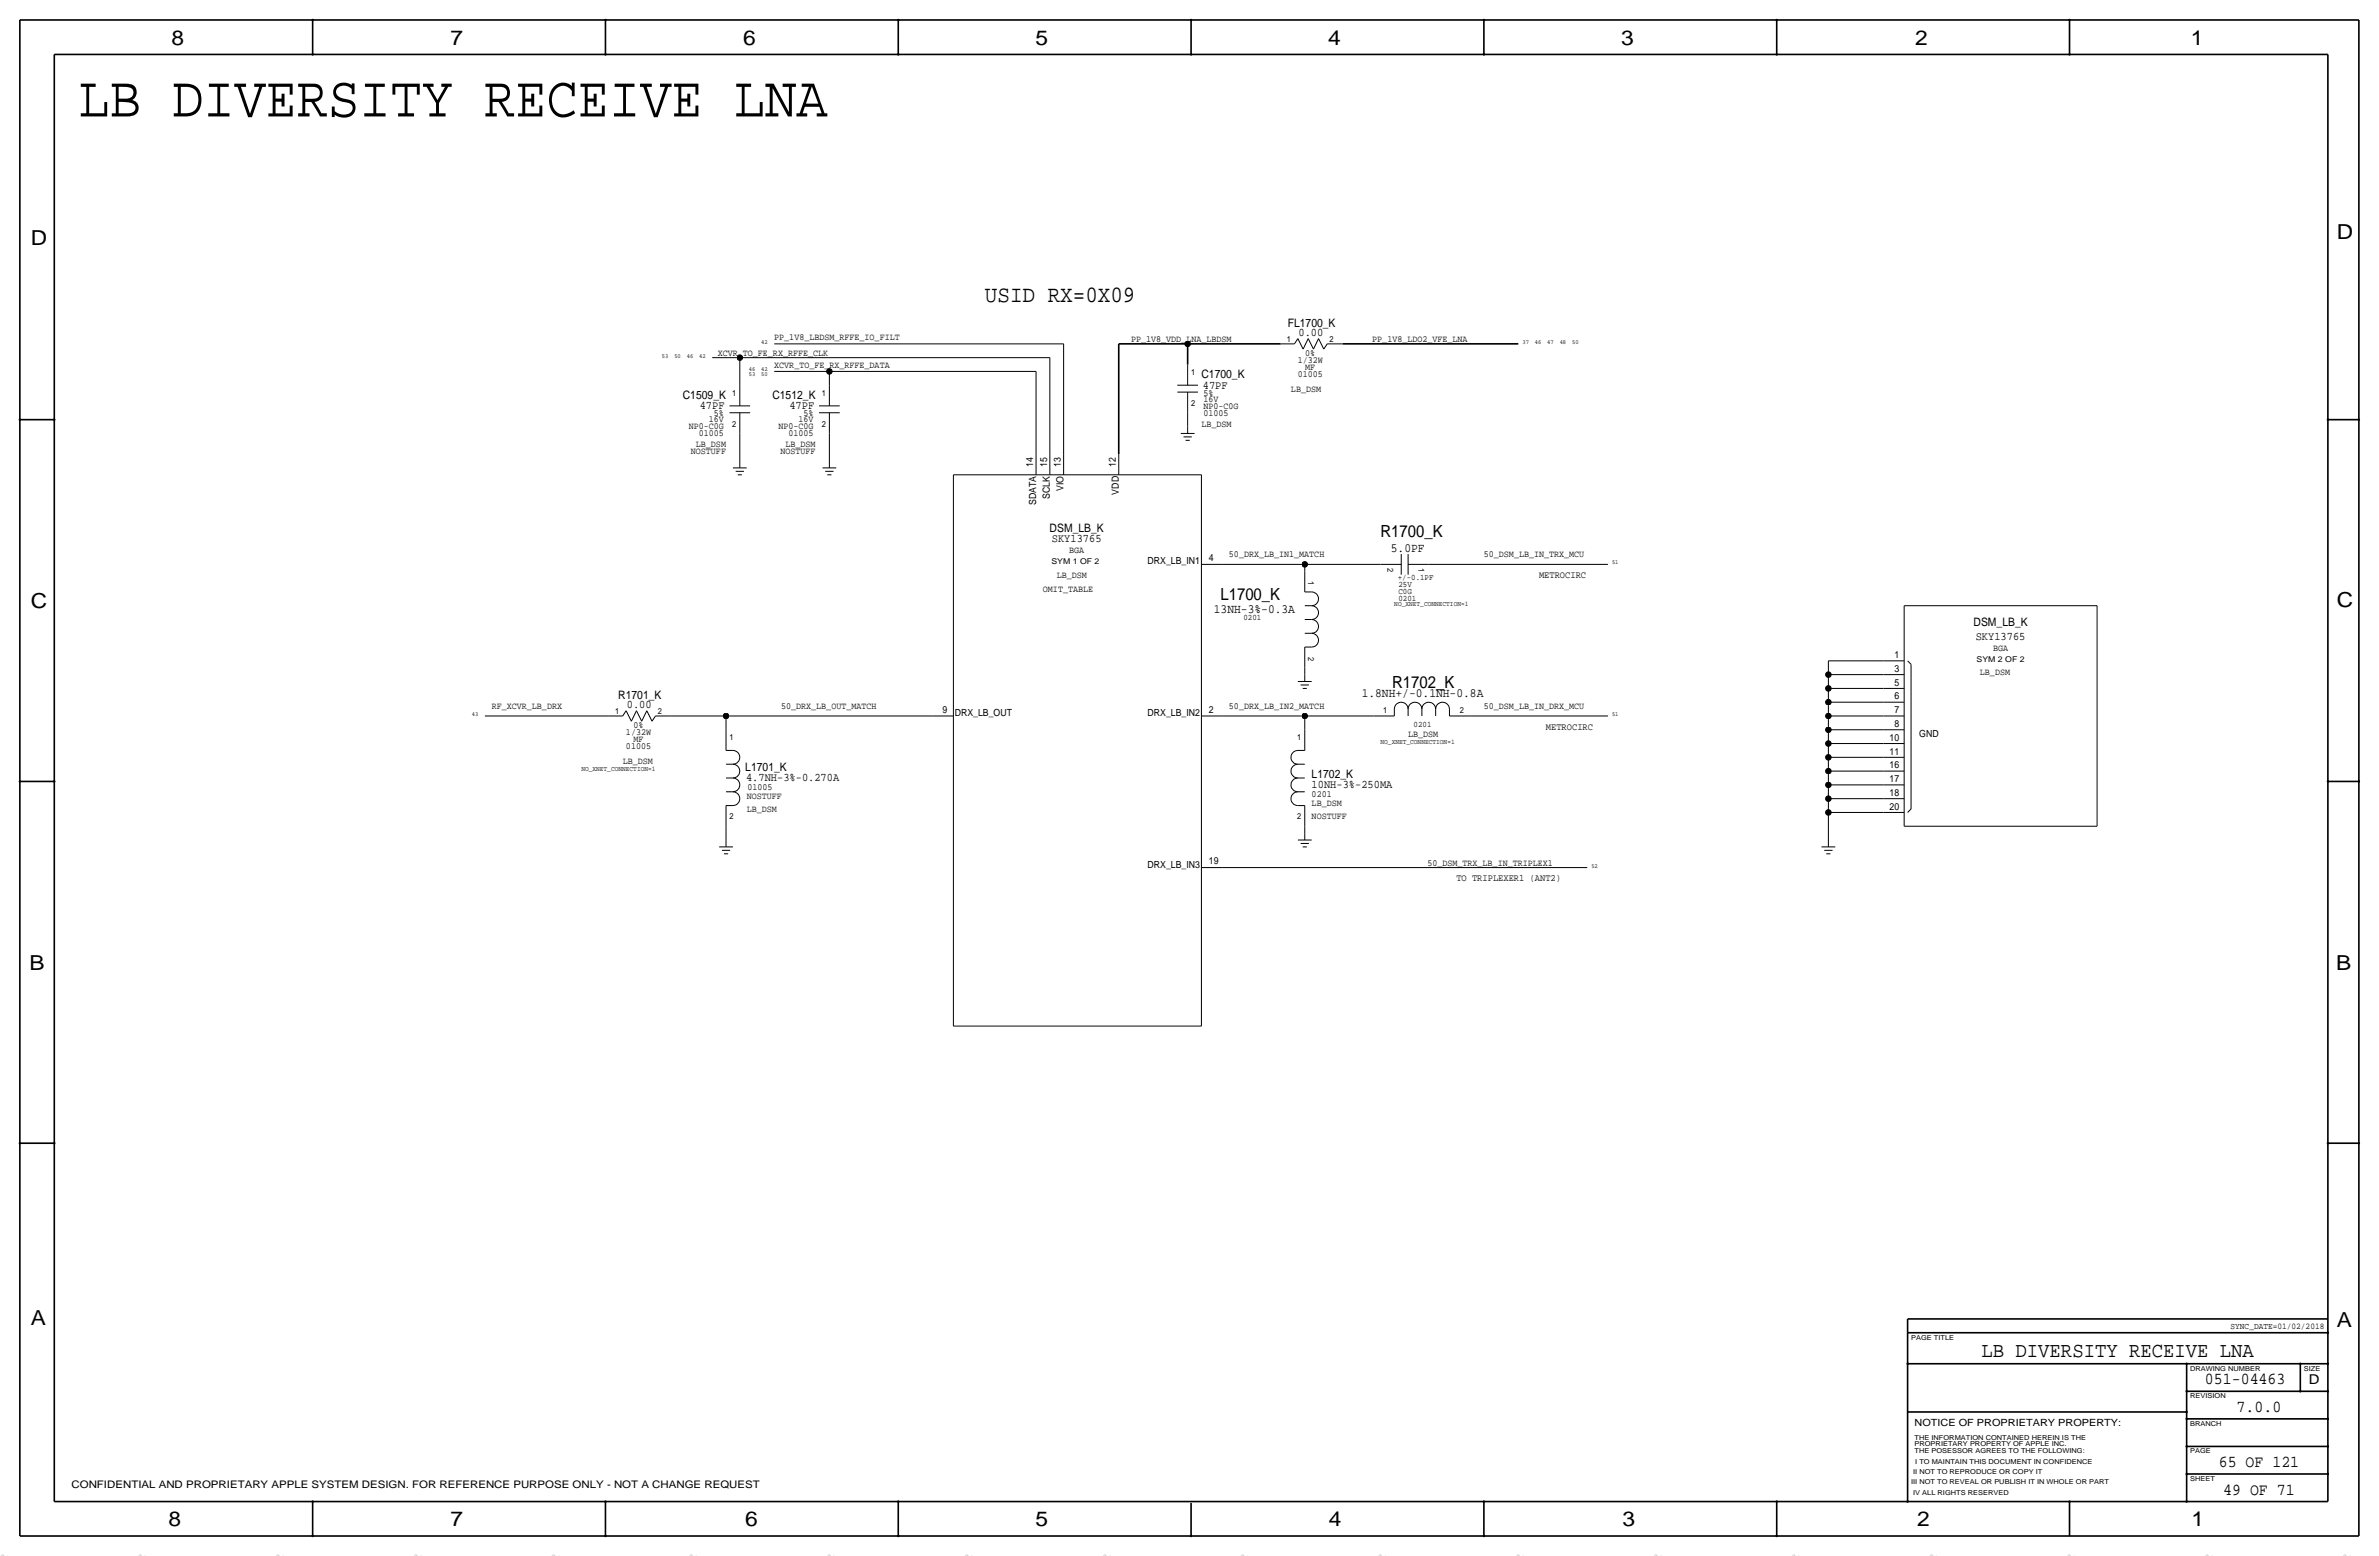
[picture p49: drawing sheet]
<svg xmlns="http://www.w3.org/2000/svg" width="877mm" height="574mm" viewBox="0 0 877 574" stroke-linecap="round" stroke-linejoin="round" font-family="sans-serif">
<defs><g id="words">
<text font-size="21.5" x="28.9" y="42.9">LB DIVERSITY RECEIVE LNA</text>
<text font-size="8.6" x="363.1" y="111.2">USID RX=0X09</text>
<text font-size="7.8" x="730.5" y="500.1">LB DIVERSITY RECEIVE LNA</text>
<g font-size="7.6">
<text x="63.2" y="16.5">8</text>
<text x="166.1" y="16.5">7</text>
<text x="274" y="16.5">6</text>
<text x="381.7" y="16.5">5</text>
<text x="489.7" y="16.5">4</text>
<text x="597.6" y="16.5">3</text>
<text x="706.1" y="16.5">2</text>
<text x="807.7" y="16.5">1</text>
<text x="861.5" y="88.1">D</text>
<text x="11.4" y="90.4">D</text>
<text x="11.4" y="224.3">C</text>
<text x="861.5" y="223.8">C</text>
<text x="10.9" y="357.6">B</text>
<text x="861.3" y="357.4">B</text>
<text x="11.4" y="488.4">A</text>
<text x="861.5" y="489.2">A</text>
<text x="62.2" y="562.6">8</text>
<text x="166.1" y="562.6">7</text>
<text x="274.8" y="562.6">6</text>
<text x="381.7" y="562.6">5</text>
<text x="489.9" y="562.6">4</text>
<text x="598.1" y="562.6">3</text>
<text x="706.8" y="562.6">2</text>
<text x="807.9" y="562.6">1</text>
</g>
<g font-size="6.2">
<text x="509" y="197.9">R1700_K</text>
<text x="450" y="221.2">L1700_K</text>
<text x="513.3" y="253.5">R1702_K</text>
<text x="812.9" y="510.3">051-04463</text>
<text x="824.6" y="520.4">7.0.0</text>
<text x="818" y="540.8">65 OF 121</text>
<text x="819.6" y="550.9">49 OF 71</text>
</g>
<text font-size="5" x="851.2" y="510.3">D</text>
<g font-size="4.7">
<text x="512.8" y="203.5">5.0PF</text>
<text x="447.5" y="226.1">13NH-3%-0.3A</text>
<text x="502" y="257">1.8NH+/-0.1NH-0.8A</text>
</g>
<g font-size="4.3">
<text x="474.7" y="120.4">FL1700_K</text>
<text x="478.7" y="124">0.00</text>
<text x="442.9" y="139.4">C1700_K</text>
<text x="443.4" y="143.3">47PF</text>
<text x="251.7" y="147.1">C1509_K</text>
<text x="284.8" y="147.1">C1512_K</text>
<text x="258" y="150.9">47PF</text>
<text x="291" y="150.9">47PF</text>
<text x="387" y="196.1">DSM_LB_K</text>
<text x="387.8" y="199.9">SKY13765</text>
<text x="727.6" y="230.9">DSM_LB_K</text>
<text x="728.4" y="236">SKY13765</text>
<text x="227.9" y="257.6">R1701_K</text>
<text x="231.1" y="261.1">0.00</text>
<text x="274.8" y="284.2">L1701_K</text>
<text x="483.6" y="286.8">L1702_K</text>
<text x="275" y="288">4.7NH-3%-0.270A</text>
<text x="483.6" y="290.6">10NH-3%-250MA</text>
</g>
<text font-size="3.8" x="26.4" y="548.4">CONFIDENTIAL AND PROPRIETARY APPLE SYSTEM DESIGN. FOR REFERENCE PURPOSE ONLY - NOT A CHANGE REQUEST</text>
<text font-size="3.7" x="705.8" y="525.5">NOTICE OF PROPRIETARY PROPERTY:</text>
<g font-size="3.6">
<text x="381" y="172.2" transform="rotate(-90 381 172.2)">14</text>
<text x="386" y="172.2" transform="rotate(-90 386 172.2)">15</text>
<text x="391.1" y="172.2" transform="rotate(-90 391.1 172.2)">13</text>
<text x="411.4" y="172.2" transform="rotate(-90 411.4 172.2)">12</text>
<text x="387" y="183.9" transform="rotate(-90 387 183.9)">SCLK</text>
<text x="392.1" y="181.1" transform="rotate(-90 392.1 181.1)">VIO</text>
<text x="412.4" y="182.3" transform="rotate(-90 412.4 182.3)">VDD</text>
<text x="382" y="186.2" transform="rotate(-90 382 186.2)">SDATA</text>
<text x="423.1" y="208">DRX_LB_IN1</text>
<text x="445.7" y="206.8">4</text>
<text x="567.4" y="213.1">METROCIRC</text>
<text x="698.4" y="242.6">1</text>
<text x="698.4" y="247.6">3</text>
<text x="698.4" y="257.8">6</text>
<text x="698.4" y="252.7">5</text>
<text x="347.4" y="262.9">9</text>
<text x="352" y="263.9">DRX_LB_OUT</text>
<text x="423.1" y="263.9">DRX_LB_IN2</text>
<text x="445.7" y="262.6">2</text>
<text x="698.4" y="262.9">7</text>
<text x="569.9" y="269">METROCIRC</text>
<text x="698.4" y="268">8</text>
<text x="696.6" y="273">10</text>
<text x="707.6" y="271.5">GND</text>
<text x="696.6" y="278.1">11</text>
<text x="696.6" y="283.2">16</text>
<text x="696.6" y="293.4">18</text>
<text x="696.6" y="288.3">17</text>
<text x="696.6" y="298.4">20</text>
<text x="423.1" y="319.8">DRX_LB_IN3</text>
<text x="445.7" y="318.5">19</text>
<text x="536.9" y="324.9">TO TRIPLEXER1 (ANT2)</text>
</g>
<g font-size="3.5">
<text x="285.4" y="125.5">PP_1V8_LBDSM_RFFE_IO_FILT</text>
<text x="264.6" y="131.3">XCVR_TO_FE_RX_RFFE_CLK</text>
<text x="417" y="126.2">PP_1V8_VDD_LNA_LBDSM</text>
<text x="481.2" y="131.3">0%</text>
<text x="505.9" y="126.2">PP_1V8_LDO2_VFE_LNA</text>
<text x="285.4" y="135.6">XCVR_TO_FE_RX_RFFE_DATA</text>
<text x="478.4" y="133.9">1/32W</text>
<text x="481.2" y="136.4">MF</text>
<text x="478.4" y="138.9">01005</text>
<text x="443.7" y="148.1">16V</text>
<text x="443.7" y="145.8">5%</text>
<text x="475.9" y="144.5">LB_DSM</text>
<text x="261.4" y="155.7">16V</text>
<text x="263.2" y="153.4">5%</text>
<text x="294.4" y="155.7">16V</text>
<text x="296.2" y="153.4">5%</text>
<text x="443.7" y="153.2">01005</text>
<text x="443.7" y="150.6">NP0-C0G</text>
<text x="253.9" y="158.2">NP0-C0G</text>
<text x="257.6" y="160.8">01005</text>
<text x="287" y="158.2">NP0-C0G</text>
<text x="290.7" y="160.8">01005</text>
<text x="442.9" y="157.2">LB_DSM</text>
<text x="254.7" y="167.4">NOSTUFF</text>
<text x="256.6" y="164.8">LB_DSM</text>
<text x="287.7" y="167.4">NOSTUFF</text>
<text x="289.6" y="164.8">LB_DSM</text>
<text x="394.2" y="203.7">BGA</text>
<text x="453.1" y="205.5">50_DRX_LB_IN1_MATCH</text>
<text x="547.1" y="205.5">50_DSM_LB_IN_TRX_MCU</text>
<text x="389.6" y="213.1">LB_DSM</text>
<text x="384.5" y="218.2">OMIT_TABLE</text>
<text x="734.8" y="239.8">BGA</text>
<text x="729.9" y="248.7">LB_DSM</text>
<text x="181.3" y="261.4">RF_XCVR_LB_DRX</text>
<text x="288" y="261.4">50_DRX_LB_OUT_MATCH</text>
<text x="453.1" y="261.4">50_DRX_LB_IN2_MATCH</text>
<text x="547.1" y="261.4">50_DSM_LB_IN_DRX_MCU</text>
<text x="233.6" y="268.5">0%</text>
<text x="230.8" y="271">1/32W</text>
<text x="233.6" y="273.6">MF</text>
<text x="519.1" y="271.5">LB_DSM</text>
<text x="229.6" y="281.7">LB_DSM</text>
<text x="230.8" y="276.1">01005</text>
<text x="275.5" y="291.1">01005</text>
<text x="483.6" y="293.6">0201</text>
<text x="275.3" y="299.5">LB_DSM</text>
<text x="275.3" y="294.4">NOSTUFF</text>
<text x="483.6" y="296.9">LB_DSM</text>
<text x="483.6" y="302">NOSTUFF</text>
<text x="526.2" y="319.3">50_DSM_TRX_LB_IN_TRIPLEX1</text>
</g>
<text font-size="3.2" x="822.3" y="490">SYNC_DATE=01/02/2018</text>
<g font-size="3.1">
<text x="474.4" y="126">1</text>
<text x="490.2" y="126">2</text>
<text x="439.1" y="138.2">1</text>
<text x="269.9" y="145.8">1</text>
<text x="303" y="145.8">1</text>
<text x="439.1" y="149.6">2</text>
<text x="269.9" y="157.2">2</text>
<text x="303" y="157.2">2</text>
<text x="511.5" y="209.3" transform="rotate(90 511.5 209.3)">2</text>
<text x="522.9" y="209.3" transform="rotate(90 522.9 209.3)">1</text>
<text x="482.3" y="214.1" transform="rotate(90 482.3 214.1)">1</text>
<text x="515.3" y="213.9">+/-0.1PF</text>
<text x="515.6" y="218.9">C0G</text>
<text x="515.6" y="216.4">25V</text>
<text x="515.6" y="221.5">0201</text>
<text x="458.4" y="228.6">0201</text>
<text x="482.3" y="242.3" transform="rotate(90 482.3 242.3)">2</text>
<text x="226.8" y="263.1">1</text>
<text x="242.5" y="263.1">2</text>
<text x="510" y="262.6">1</text>
<text x="538.2" y="262.6">2</text>
<text x="521.2" y="268">0201</text>
<text x="268.9" y="272.8">1</text>
<text x="478.2" y="272.8">1</text>
<text x="268.9" y="302">2</text>
<text x="478.2" y="302">2</text>
</g>
<g font-size="2.9">
<text x="387.6" y="207.9">SYM 1 OF 2</text>
<text x="728.7" y="244">SYM 2 OF 2</text>
</g>
<g font-size="2.8" fill="#b6b6b4">
<text x="0" y="573.5" transform="rotate(45 0 573.5)">=</text>
<text x="101.6" y="573.5" transform="rotate(45 101.6 573.5)">=</text>
<text x="152.4" y="573.5" transform="rotate(45 152.4 573.5)">=</text>
<text x="203.2" y="573.5" transform="rotate(45 203.2 573.5)">=</text>
<text x="355.6" y="573.5" transform="rotate(45 355.6 573.5)">=</text>
<text x="406.4" y="573.5" transform="rotate(45 406.4 573.5)">=</text>
<text x="457.2" y="573.5" transform="rotate(45 457.2 573.5)">=</text>
<text x="609.6" y="573.5" transform="rotate(45 609.6 573.5)">=</text>
<text x="660.4" y="573.5" transform="rotate(45 660.4 573.5)">=</text>
<text x="711.2" y="573.5" transform="rotate(45 711.2 573.5)">=</text>
<text x="863.6" y="573.5" transform="rotate(45 863.6 573.5)">=</text>
</g>
<g font-size="2.6">
<text x="514" y="223.3">NO_XNET_CONNECTION=1</text>
<text x="509" y="274.1">NO_XNET_CONNECTION=1</text>
<text x="214.3" y="284.2">NO_XNET_CONNECTION=1</text>
</g>
<g font-size="2.5">
<text x="704.5" y="493.8">PAGE TITLE</text>
<text x="807.4" y="505.2">DRAWING NUMBER</text>
<text x="849.3" y="505.2">SIZE</text>
<text x="807.4" y="515.4">REVISION</text>
<text x="807.4" y="525.5">BRANCH</text>
<text x="705.8" y="533.1">PROPRIETARY PROPERTY OF APPLE INC.</text>
<text x="705.8" y="530.6">THE INFORMATION CONTAINED HEREIN IS THE</text>
<text x="705.8" y="535.7">THE POSESSOR AGREES TO THE FOLLOWING:</text>
<text x="706.1" y="539.5">I TO MAINTAIN THIS DOCUMENT IN CONFIDENCE</text>
<text x="807.4" y="535.7">PAGE</text>
<text x="705.3" y="543.3">II NOT TO REPRODUCE OR COPY IT</text>
<text x="807.4" y="545.8">SHEET</text>
<text x="704.5" y="547.1">III NOT TO REVEAL OR PUBLISH IT IN WHOLE OR PART</text>
<text x="705.3" y="550.9">IV ALL RIGHTS RESERVED</text>
</g>
<g font-size="2.3">
<text x="244" y="131.8">53</text>
<text x="248.6" y="131.8">50</text>
<text x="253.2" y="131.8">46</text>
<text x="257.8" y="131.8">42</text>
<text x="280.6" y="126.7">42</text>
<text x="561.3" y="126.7">37</text>
<text x="565.9" y="126.7">46</text>
<text x="570.4" y="126.7">47</text>
<text x="575" y="126.7">48</text>
<text x="579.6" y="126.7">50</text>
<text x="276" y="136.9">46</text>
<text x="280.6" y="136.9">42</text>
<text x="276" y="138.7">53</text>
<text x="280.6" y="138.7">50</text>
<text x="594.3" y="208">51</text>
<text x="173.9" y="263.9">43</text>
<text x="594.3" y="263.9">51</text>
<text x="586.7" y="319.8">52</text>
</g>
</g></defs>
<g fill="none" stroke="#000" stroke-width=".37">
<path d="M262.6 131.8h10.1zM272.7 131.8h114.3zM272.7 131.8v10.2zM285.4 136.9h20.4zM285.4 126.7h106.7zM305.8 136.9h76.2zM305.8 136.9v5.1zM382 136.9v30.5zM387 131.8v35.6zM392.1 126.7v40.7zM437.8 134.4v7.6zM472.1 126.7h5.1z"/>
<path d="M478.5 124.8l-1.3 1.9zM478.5 124.8l1.9 3.9zM482.3 124.8l-1.9 3.9zM482.3 124.8l1.9 3.9zM486.1 124.8l1.9 3.9zM486.1 124.8l-1.9 3.9zM489.3 126.7h5.7zM489.3 126.7l-1.3 2zM268.9 149.6h7.7zM268.9 152.1h7.7zM272.7 159.8v10.1zM272.7 142v7.6z"/>
<path d="M272.7 152.1v7.7zM302 149.6h7.6zM302 152.1h7.6zM305.8 159.8v10.1zM305.8 142v7.6zM305.8 152.1v7.7zM434 142h7.7zM434 144.5h7.7zM435.3 159.8h5.1zM437.8 152.1v5.1zM437.8 144.5v7.6zM437.8 157.2v2.6z"/>
<path d="M270.2 172.5h5.1zM271.2 173.7h3.1zM272 175h1.5zM272.7 169.9v2.6zM303.2 172.5h5.1zM304.2 173.7h3.1zM305 175h1.5zM305.8 169.9v2.6zM351.5 175h91.4zM351.5 175v203.2zM382 167.4v7.6zM387 167.4v7.6z"/>
<path d="M392.1 167.4v7.6zM412.4 167.4v7.6zM436.3 161h3.1zM437.1 162.3h1.5zM442.9 175v203.2zM442.9 208h7.6zM450.5 208h30.5zM481 208h28zM481 208v2.6zM481 210.6v7.6zM481 218.2h2.6zM483.6 218.2a2.54 2.54 0 0 1 2.5 2.5 2.54 2.54 0 0 1-2.5 2.6 2.54 2.54 0 0 1 2.5 2.5 2.54 2.54 0 0 1-2.5 2.5 2.54 2.54 0 0 1 2.5 2.6 2.54 2.54 0 0 1-2.5 2.5 2.54 2.54 0 0 1 2.5 2.6 2.54 2.54 0 0 1-2.5 2.5"/>
<path d="M509 208h7.6zM516.6 204.2v7.6zM519.1 208h7.6zM519.1 204.2v7.6zM526.7 208h66.1zM481 228.3h2.6zM481 233.4h2.6zM481 238.5h2.6zM481 238.5v7.6zM481 223.3h2.6zM702 223.3v81.2zM702 223.3h71.1z"/>
<path d="M773.1 223.3v81.2zM478.5 251.2h5.1zM479.5 252.5h3.1zM480.3 253.7h1.5zM481 246.1v2.6zM481 248.7v2.5zM674.1 258.8v5.1zM674.1 258.8h20.3zM674.1 253.7v5.1zM674.1 253.7h20.3zM674.1 248.7v5zM674.1 248.7h20.3z"/>
<path d="M674.1 243.6v5.1zM674.1 243.6h20.3zM694.4 243.6h7.6zM694.4 253.7h7.6zM694.4 258.8h7.6zM694.4 248.7h7.6zM703.3 243.6l1.2 1.3zM704.5 244.9v53.3zM178.8 263.9h45.7zM224.5 263.9h5.1zM230.8 262l-1.2 1.9zM230.8 262l2 3.8z"/>
<path d="M234.6 262l-1.8 3.8zM234.6 262l2 3.8zM238.5 262l1.9 3.8zM238.5 262l-1.9 3.8zM241.7 263.9h5.6zM241.7 263.9l-1.3 1.9zM247.3 263.9h20.4zM267.7 263.9v5.1zM267.7 263.9h76.2zM267.7 269v7.6zM267.7 276.6h2.5zM270.2 276.6a2.54 2.54 0 0 1 2.5 2.5 2.54 2.54 0 0 1-2.5 2.6 2.54 2.54 0 0 1 2.5 2.5 2.54 2.54 0 0 1-2.5 2.6 2.54 2.54 0 0 1 2.5 2.5 2.54 2.54 0 0 1-2.5 2.5 2.54 2.54 0 0 1 2.5 2.6 2.54 2.54 0 0 1-2.5 2.5"/>
<path d="M343.9 263.9h7.6zM442.9 263.9h7.6zM450.5 263.9h30.5zM478.5 276.6h2.5zM478.5 276.6a2.54 2.54 0 0 0-2.5 2.5 2.54 2.54 0 0 0 2.4 2.6M481 263.9v5.1zM481 263.9h25.4zM481 269v7.6zM506.4 263.9h7.6zM514 261.4v2.5zM514 261.4a2.54 2.54 0 0 1 2.6-2.6 2.54 2.54 0 0 1 2.5 2.6 2.54 2.54 0 0 1 2.6-2.6 2.54 2.54 0 0 1 2.5 2.6 2.54 2.54 0 0 1 2.5-2.6 2.54 2.54 0 0 1 2.6 2.6 2.54 2.54 0 0 1 2.5-2.6 2.54 2.54 0 0 1 2.6 2.6M519.1 261.4v2.5z"/>
<path d="M524.2 261.4v2.5zM529.3 261.4v2.5zM534.4 261.4v2.5zM534.4 263.9h7.6zM542 263.9h50.8zM674.1 279.1v5.1zM674.1 279.1h20.3zM674.1 274.1v5zM674.1 274.1h20.3zM674.1 269v5.1zM674.1 269h20.3zM674.1 263.9v5.1z"/>
<path d="M674.1 263.9h20.3zM694.4 263.9h7.6zM694.4 269h7.6zM694.4 274.1h7.6zM694.4 279.1h7.6zM267.7 296.9v7.6zM267.7 296.9h2.5zM267.7 291.8h2.5zM267.7 286.8h2.5zM267.7 281.7h2.5zM478.5 296.9h2.5zM478.5 291.8h2.5z"/>
<path d="M478.5 286.8h2.5zM478.5 281.7h2.5zM478.5 291.8a2.54 2.54 0 0 0-2.5 2.6 2.54 2.54 0 0 0 2.4 2.5M478.5 281.7a2.54 2.54 0 0 0-2.5 2.5 2.54 2.54 0 0 0 2.4 2.6M478.5 286.8a2.54 2.54 0 0 0-2.5 2.5 2.54 2.54 0 0 0 2.4 2.5M481 296.9v7.6zM674.1 299.5v10.1zM674.1 299.5h20.3zM674.1 294.4v5.1zM674.1 294.4h20.3zM674.1 289.3v5.1zM674.1 289.3h20.3z"/>
<path d="M674.1 284.2v5.1zM674.1 284.2h20.3zM694.4 284.2h7.6zM694.4 289.3h7.6zM694.4 294.4h7.6zM694.4 299.5h7.6zM704.5 298.2l-1.2 1.3zM265.1 312.2h5.1zM266.1 313.4h3.1zM266.9 314.7h1.5zM267.7 304.5v5.1zM267.7 309.6v2.6z"/>
<path d="M442.9 319.8h7.6zM450.5 319.8h134.7zM478.5 309.6h5.1zM479.5 310.9h3.1zM480.3 312.2h1.5zM481 304.5v2.6zM481 307.1v2.5zM671.5 312.2h5.1zM672.5 313.4h3.1zM673.3 314.7h1.5zM674.1 309.6v2.6zM702 304.5h71.1z"/>
<path d="M351.5 378.2h91.4z"/>
</g>
<g fill="none" stroke="#000" stroke-width=".6" stroke-linecap="butt">
<path d="M7.3 7.4v558.8zM7.3 7.4h862.3zM115.3 7.4v12.7zM223.2 7.4v12.7zM331.2 7.4v12.7zM439.1 7.4v12.7zM547.1 7.4v12.7zM655 7.4v12.7zM763 7.4v12.7zM869.6 7.4v558.8zM20 20.1v533.4zM20 20.1h838.2z"/>
<path d="M858.2 20.1v533.4zM412.4 126.7v40.7zM412.4 126.7h25.4zM437.8 126.7h34.3zM437.8 126.7v7.7zM495 126.7h64.8zM7.3 154.7h12.7zM858.2 154.7h11.4zM7.3 288h12.7zM858.2 288h11.4zM7.3 421.4h12.7zM858.2 421.4h11.4z"/>
<path d="M703.3 486.2h154.9zM703.3 486.2v5zM703.3 491.2h154.9zM703.3 491.2v62.3zM703.3 502.7h154.9zM806.1 502.7v50.8zM806.1 512.8h52.1zM848.1 502.7v10.1zM703.3 520.4h102.8zM806.1 533.1h52.1zM806.1 523h52.1zM20 553.5h838.2z"/>
<path d="M115.3 553.5v12.7zM223.2 553.5v12.7zM331.2 553.5v12.7zM439.1 554v12.2zM547.1 553.5v12.7zM655 553.5v12.7zM763 553.5v12.7zM806.1 543.3h52.1zM7.3 566.2h862.3z"/>
</g>
<g fill="#000" stroke="#000" stroke-width=".37">
<path d="M115.1 7.2h.4v.3h-.4zM115.1 19.9h.4v.3h-.4zM223 7.2h.4v.3h-.4zM223 19.9h.4v.3h-.4zM331 19.9h.4v.3h-.4zM331 7.2h.4v.3h-.4zM438.9 7.2h.4v.3h-.4zM438.9 19.9h.4v.3h-.4zM546.9 7.2h.4v.3h-.4zM546.9 19.9h.4v.3h-.4zM654.8 19.9h.4v.3h-.4zM654.8 7.2h.4v.3h-.4z"/>
<path d="M762.8 19.9h.4v.3h-.4zM762.8 7.2h.4v.3h-.4zM7.1 154.5h.4v.4h-.4zM19.8 154.5h.4v.4h-.4zM858 154.5h.4v.4h-.4zM869.5 154.5h.3v.4h-.3zM7.1 287.9h.4v.3h-.4zM19.8 287.9h.4v.3h-.4zM858 287.9h.4v.3h-.4zM869.5 287.9h.3v.3h-.3zM7.1 421.2h.4v.4h-.4zM19.8 421.2h.4v.4h-.4z"/>
<path d="M858 421.2h.4v.4h-.4zM869.5 421.2h.3v.4h-.3zM858 491.1h.4v.3h-.4zM703.1 502.5h.4v.3h-.4zM806 502.5h.3v.3h-.3zM806 512.7h.3v.3h-.3zM847.9 512.7h.3v.3h-.3zM847.9 502.5h.3v.3h-.3zM858 502.5h.4v.3h-.4zM858 512.7h.4v.3h-.4zM806 520.3h.3v.3h-.3zM806 522.8h.3v.4h-.3z"/>
<path d="M806 533h.3v.3h-.3zM858 522.8h.4v.4h-.4zM858 533h.4v.3h-.4zM115.1 553.3h.4v.3h-.4zM223 553.3h.4v.3h-.4zM331 553.3h.4v.3h-.4zM546.9 553.3h.4v.3h-.4zM654.8 553.3h.4v.3h-.4zM703.1 553.3h.4v.3h-.4zM762.8 553.3h.4v.3h-.4zM806 543.1h.3v.4h-.3zM806 553.3h.3v.3h-.3z"/>
<path d="M858 543.1h.4v.4h-.4zM115.1 566h.4v.3h-.4zM223 566h.4v.3h-.4zM331 566h.4v.3h-.4zM438.9 566h.4v.3h-.4zM546.9 566h.4v.3h-.4zM654.8 566h.4v.3h-.4z"/>
<circle cx="272.7" cy="131.8" r="1.02"/>
<circle cx="305.8" cy="136.9" r="1.02"/>
<circle cx="437.8" cy="126.7" r="1.02"/>
<circle cx="481" cy="208" r="1.02"/>
<circle cx="674.1" cy="258.8" r="1.02"/>
<circle cx="674.1" cy="253.7" r="1.02"/>
<circle cx="674.1" cy="248.7" r="1.02"/>
<circle cx="267.7" cy="263.9" r="1.02"/>
<circle cx="481" cy="263.9" r="1.02"/>
<circle cx="674.1" cy="269" r="1.02"/>
<circle cx="674.1" cy="279.1" r="1.02"/>
<circle cx="674.1" cy="274.1" r="1.02"/>
<circle cx="674.1" cy="263.9" r="1.02"/>
<circle cx="674.1" cy="299.5" r="1.02"/>
<circle cx="674.1" cy="284.2" r="1.02"/>
<circle cx="674.1" cy="289.3" r="1.02"/>
<circle cx="674.1" cy="294.4" r="1.02"/>
</g>
<use href="#words"/>
</svg>
